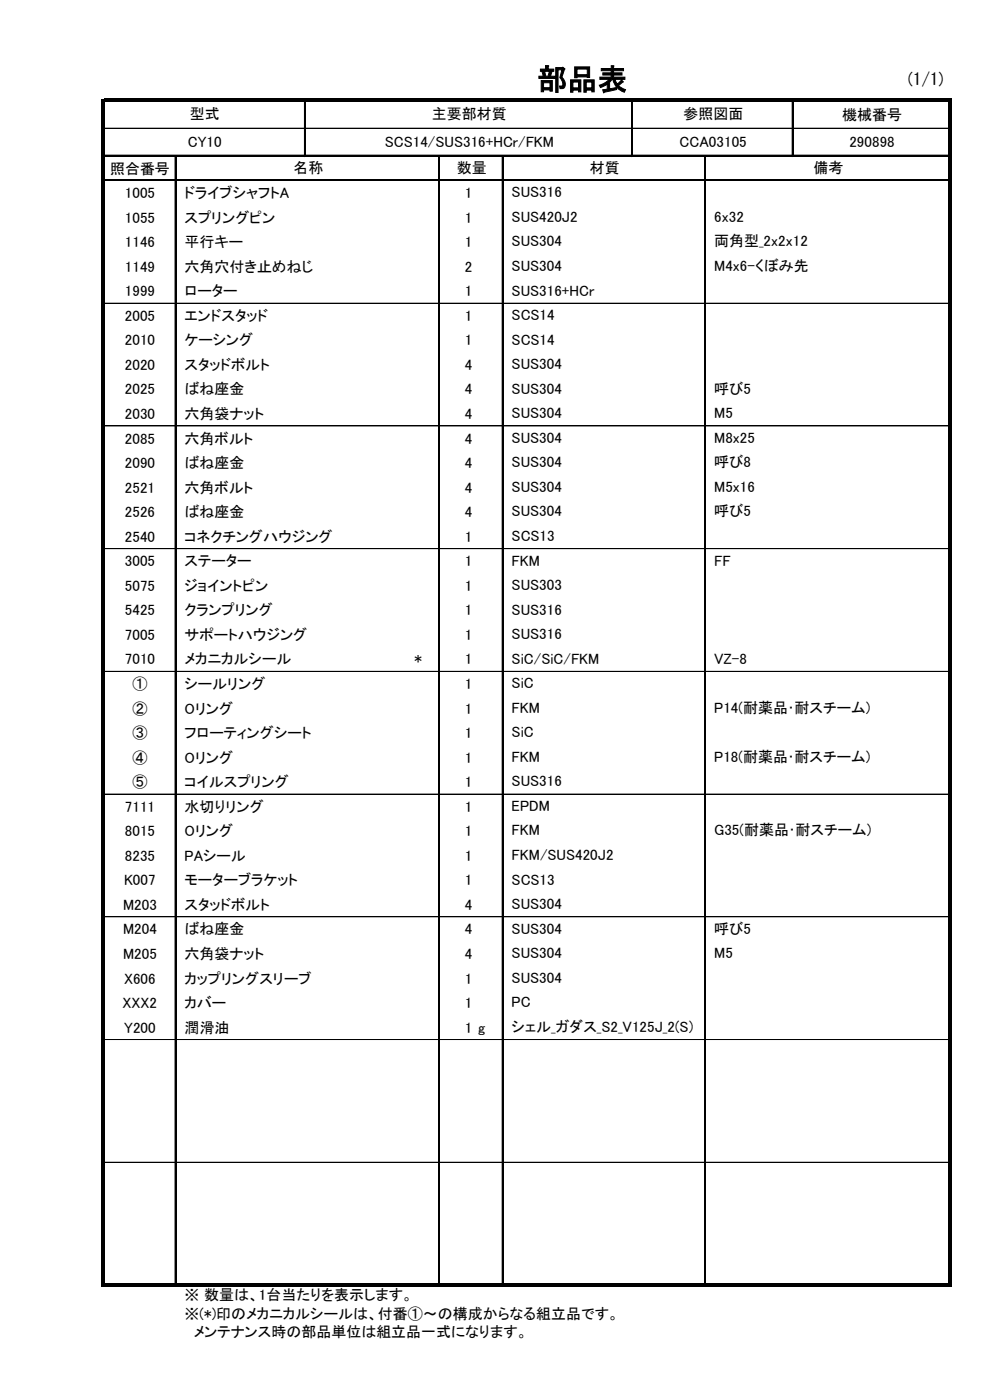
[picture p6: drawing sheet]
<svg xmlns="http://www.w3.org/2000/svg" width="210mm" height="297mm" viewBox="0 0 210 297" stroke-linecap="round" stroke-linejoin="round" font-family="sans-serif">
<defs><g id="words">
<text font-size="6.3" x="113.9" y="19.1">部品表</text>
<text font-size="3.5" x="191.8" y="18">(1/1)</text>
<g font-size="3.2">
<text x="40.2" y="25.2">型式</text>
<text x="91.6" y="25.2">主要部材質</text>
<text x="144.9" y="25.2">参照図面</text>
<text x="178.6" y="25.4">機械番号</text>
<text x="39.8" y="31.1">CY10</text>
<text x="81.6" y="31.1">SCS14/SUS316+HCr/FKM</text>
<text x="144.1" y="31.1">CCA03105</text>
<text x="180.1" y="31.3">290898</text>
<text x="23.3" y="36.8">照合番号</text>
<text x="62.2" y="36.7">名称</text>
<text x="96.9" y="36.7">数量</text>
<text x="108.5" y="41.9">SUS316</text>
<text x="125.1" y="36.7">材質</text>
<text x="172.5" y="36.7">備考</text>
<text x="26.5" y="42">1005</text>
<text x="26.5" y="47.3">1055</text>
<text x="39.1" y="42">ドライブシャフトA</text>
<text x="39.1" y="47.3">スプリングピン</text>
<text x="98.6" y="42">1</text>
<text x="98.6" y="47.3">1</text>
<text x="108.5" y="47.1">SUS420J2</text>
<text x="151.4" y="47.1">6x32</text>
<text x="26.5" y="52.5">1146</text>
<text x="39.1" y="52.5">平行キー</text>
<text x="98.6" y="52.5">1</text>
<text x="108.5" y="52.3">SUS304</text>
<text x="151.4" y="52.3">両角型_2x2x12</text>
<text x="26.5" y="57.7">1149</text>
<text x="39.1" y="57.7">六角穴付き止めねじ</text>
<text x="98.6" y="57.7">2</text>
<text x="108.5" y="57.5">SUS304</text>
<text x="151.4" y="57.5">M4x6-くぼみ先</text>
<text x="26.5" y="62.9">1999</text>
<text x="39.1" y="62.9">ローター</text>
<text x="98.6" y="62.9">1</text>
<text x="108.5" y="62.7">SUS316+HCr</text>
<text x="26.5" y="68.1">2005</text>
<text x="39.1" y="68.1">エンドスタッド</text>
<text x="98.6" y="68.1">1</text>
<text x="108.5" y="67.9">SCS14</text>
<text x="26.5" y="73.3">2010</text>
<text x="39.1" y="73.3">ケーシング</text>
<text x="98.6" y="73.3">1</text>
<text x="108.5" y="73.1">SCS14</text>
<text x="26.5" y="78.5">2020</text>
<text x="26.5" y="83.7">2025</text>
<text x="39.1" y="78.5">スタッドボルト</text>
<text x="39.1" y="83.7">ばね座金</text>
<text x="98.6" y="78.5">4</text>
<text x="98.6" y="83.7">4</text>
<text x="108.5" y="78.3">SUS304</text>
<text x="108.5" y="83.5">SUS304</text>
<text x="151.4" y="83.5">呼び5</text>
<text x="26.5" y="88.9">2030</text>
<text x="39.1" y="88.9">六角袋ナット</text>
<text x="98.6" y="88.9">4</text>
<text x="108.5" y="88.7">SUS304</text>
<text x="151.4" y="88.7">M5</text>
<text x="26.5" y="94.1">2085</text>
<text x="39.1" y="94.1">六角ボルト</text>
<text x="98.6" y="94.1">4</text>
<text x="108.5" y="94">SUS304</text>
<text x="151.4" y="94">M8x25</text>
<text x="26.5" y="99.3">2090</text>
<text x="39.1" y="99.3">ばね座金</text>
<text x="98.6" y="99.3">4</text>
<text x="108.5" y="99.2">SUS304</text>
<text x="151.4" y="99.2">呼び8</text>
<text x="26.5" y="104.5">2521</text>
<text x="39.1" y="104.5">六角ボルト</text>
<text x="98.6" y="104.5">4</text>
<text x="108.5" y="104.4">SUS304</text>
<text x="151.4" y="104.4">M5x16</text>
<text x="26.5" y="109.7">2526</text>
<text x="39.1" y="109.7">ばね座金</text>
<text x="98.6" y="109.7">4</text>
<text x="108.5" y="109.6">SUS304</text>
<text x="151.4" y="109.6">呼び5</text>
<text x="26.5" y="115">2540</text>
<text x="39.1" y="115">コネクチングハウジング</text>
<text x="98.6" y="115">1</text>
<text x="108.5" y="114.8">SCS13</text>
<text x="108.5" y="120">FKM</text>
<text x="151.4" y="120">FF</text>
<text x="26.5" y="120.2">3005</text>
<text x="26.5" y="125.4">5075</text>
<text x="39.1" y="120.2">ステーター</text>
<text x="39.1" y="125.4">ジョイントピン</text>
<text x="98.6" y="120.2">1</text>
<text x="98.6" y="125.4">1</text>
<text x="108.5" y="125.2">SUS303</text>
<text x="26.5" y="130.6">5425</text>
<text x="39.1" y="130.6">クランプリング</text>
<text x="98.6" y="130.6">1</text>
<text x="108.5" y="130.4">SUS316</text>
<text x="26.5" y="135.8">7005</text>
<text x="39.1" y="135.8">サポートハウジング</text>
<text x="98.6" y="135.8">1</text>
<text x="108.5" y="135.6">SUS316</text>
<text x="26.5" y="141">7010</text>
<text x="39.1" y="141">メカニカルシール</text>
<text x="87.9" y="141">*</text>
<text x="98.6" y="141">1</text>
<text x="108.5" y="140.8">SiC/SiC/FKM</text>
<text x="151.4" y="140.8">VZ-8</text>
<text x="28.1" y="146.2">①</text>
<text x="39.1" y="146.2">シールリング</text>
<text x="98.6" y="146.2">1</text>
<text x="108.5" y="146">SiC</text>
<text x="28.1" y="151.4">②</text>
<text x="39.1" y="151.4">Oリング</text>
<text x="98.6" y="151.4">1</text>
<text x="108.5" y="151.2">FKM</text>
<text x="151.4" y="151.2">P14(耐薬品･耐スチーム)</text>
<text x="28.1" y="156.6">③</text>
<text x="28.1" y="161.8">④</text>
<text x="39.1" y="156.6">フローティングシート</text>
<text x="39.1" y="161.8">Oリング</text>
<text x="98.6" y="156.6">1</text>
<text x="98.6" y="161.8">1</text>
<text x="108.5" y="156.4">SiC</text>
<text x="108.5" y="161.7">FKM</text>
<text x="151.4" y="161.7">P18(耐薬品･耐スチーム)</text>
<text x="28.1" y="167">⑤</text>
<text x="39.1" y="167">コイルスプリング</text>
<text x="98.6" y="167">1</text>
<text x="108.5" y="166.9">SUS316</text>
<text x="26.5" y="172.2">7111</text>
<text x="39.1" y="172.2">水切りリング</text>
<text x="98.6" y="172.2">1</text>
<text x="108.5" y="172.1">EPDM</text>
<text x="26.5" y="177.4">8015</text>
<text x="39.1" y="177.4">Oリング</text>
<text x="98.6" y="177.4">1</text>
<text x="108.5" y="177.3">FKM</text>
<text x="151.4" y="177.3">G35(耐薬品･耐スチーム)</text>
<text x="26.5" y="182.7">8235</text>
<text x="39.1" y="182.7">PAシール</text>
<text x="98.6" y="182.7">1</text>
<text x="108.5" y="182.5">FKM/SUS420J2</text>
<text x="26.3" y="187.9">K007</text>
<text x="39.1" y="187.9">モーターブラケット</text>
<text x="98.6" y="187.9">1</text>
<text x="108.5" y="187.7">SCS13</text>
<text x="26.1" y="193.1">M203</text>
<text x="39.1" y="193.1">スタッドボルト</text>
<text x="98.6" y="193.1">4</text>
<text x="108.5" y="192.9">SUS304</text>
<text x="26.1" y="198.3">M204</text>
<text x="26.1" y="203.5">M205</text>
<text x="39.1" y="198.3">ばね座金</text>
<text x="39.1" y="203.5">六角袋ナット</text>
<text x="98.6" y="198.3">4</text>
<text x="98.6" y="203.5">4</text>
<text x="108.5" y="198.1">SUS304</text>
<text x="108.5" y="203.3">SUS304</text>
<text x="151.4" y="198.1">呼び5</text>
<text x="151.4" y="203.3">M5</text>
<text x="26.3" y="208.7">X606</text>
<text x="39.1" y="208.7">カップリングスリーブ</text>
<text x="98.6" y="208.7">1</text>
<text x="108.5" y="208.5">SUS304</text>
<text x="26" y="213.9">XXX2</text>
<text x="39.1" y="213.9">カバー</text>
<text x="98.6" y="213.9">1</text>
<text x="108.5" y="213.7">PC</text>
<text x="26.3" y="219.1">Y200</text>
<text x="39.1" y="219.1">潤滑油</text>
<text x="98.6" y="219.1">1 g</text>
<text x="108.5" y="218.9">シェル_ガダス_S2_V125J_2(S)</text>
<text x="39.1" y="275.8">※ 数量は、1台当たりを表示します。</text>
<text x="39.1" y="279.8">※(*)印のメカニカルシールは、付番①～の構成からなる組立品です。</text>
<text x="41.1" y="283.7">メンテナンス時の部品単位は組立品一式になります。</text>
</g>
</g></defs>
<g fill="none" stroke="#000" stroke-width=".21">
<path d="M22.1 27.2h42.4M22.1 32.9h178.9M22.1 38.1h178.9M37.1 33.3v239M64.5 21.7v11.5M64.9 27.2h69M93 33.3v239M106.5 33.3v239M133.9 21.7v11.5M134.2 27.2h33.7M149.4 33.3v239M168 21.7v11.5"/>
<path d="M168.3 27.2h32.7M22.1 64.3h15M37.4 64.3h55.6M93.3 64.3h13.1M106.8 64.3h42.6M149.7 64.3h51.3M22.1 90.4h15M37.4 90.4h55.6M93.3 90.4h13.1M106.8 90.4h42.6M149.7 90.4h51.3M22.1 116.4h15"/>
<path d="M37.4 116.4h55.6M93.3 116.4h13.1M106.8 116.4h42.6M149.7 116.4h51.3M22.1 142.4h15M37.4 142.4h55.6M93.3 142.4h13.1M106.8 142.4h42.6M149.7 142.4h51.3M22.1 168.5h15M37.4 168.5h55.6M93.3 168.5h13.1"/>
<path d="M106.8 168.5h42.6M149.7 168.5h51.3M22.1 194.5h15M37.4 194.5h55.6M93.3 194.5h13.1M106.8 194.5h42.6M149.7 194.5h51.3M22.1 220.6h15M37.4 220.6h55.6M93.3 220.6h13.1M106.8 220.6h42.6M149.7 220.6h51.3"/>
<path d="M22.1 246.6h15M37.4 246.6h55.6M93.3 246.6h13.1M106.8 246.6h42.6M149.7 246.6h51.3"/>
</g>
<g fill="#000">
<path d="M22.1 21h179.6v.6h-179.6z" fill-rule="evenodd"/>
<path d="M21.4 21h.7v252h-.7z" fill-rule="evenodd"/>
<path d="M22.1 272.3h179.6v.7h-179.6z" fill-rule="evenodd"/>
<path d="M201 21.6h.7v251.4h-.7z" fill-rule="evenodd"/>
</g>
<path d="M22.1 33.1h178.9M22.1 38.3h178.9M37.3 33.2v239.1M64.7 21.6v11.6M93.2 33.2v239.1M106.6 33.2v239.1M134.1 21.6v11.6M149.5 33.2v239.1M168.1 21.6v11.6" fill="none" stroke="#000" stroke-width=".34"/>
<use href="#words"/>
</svg>
